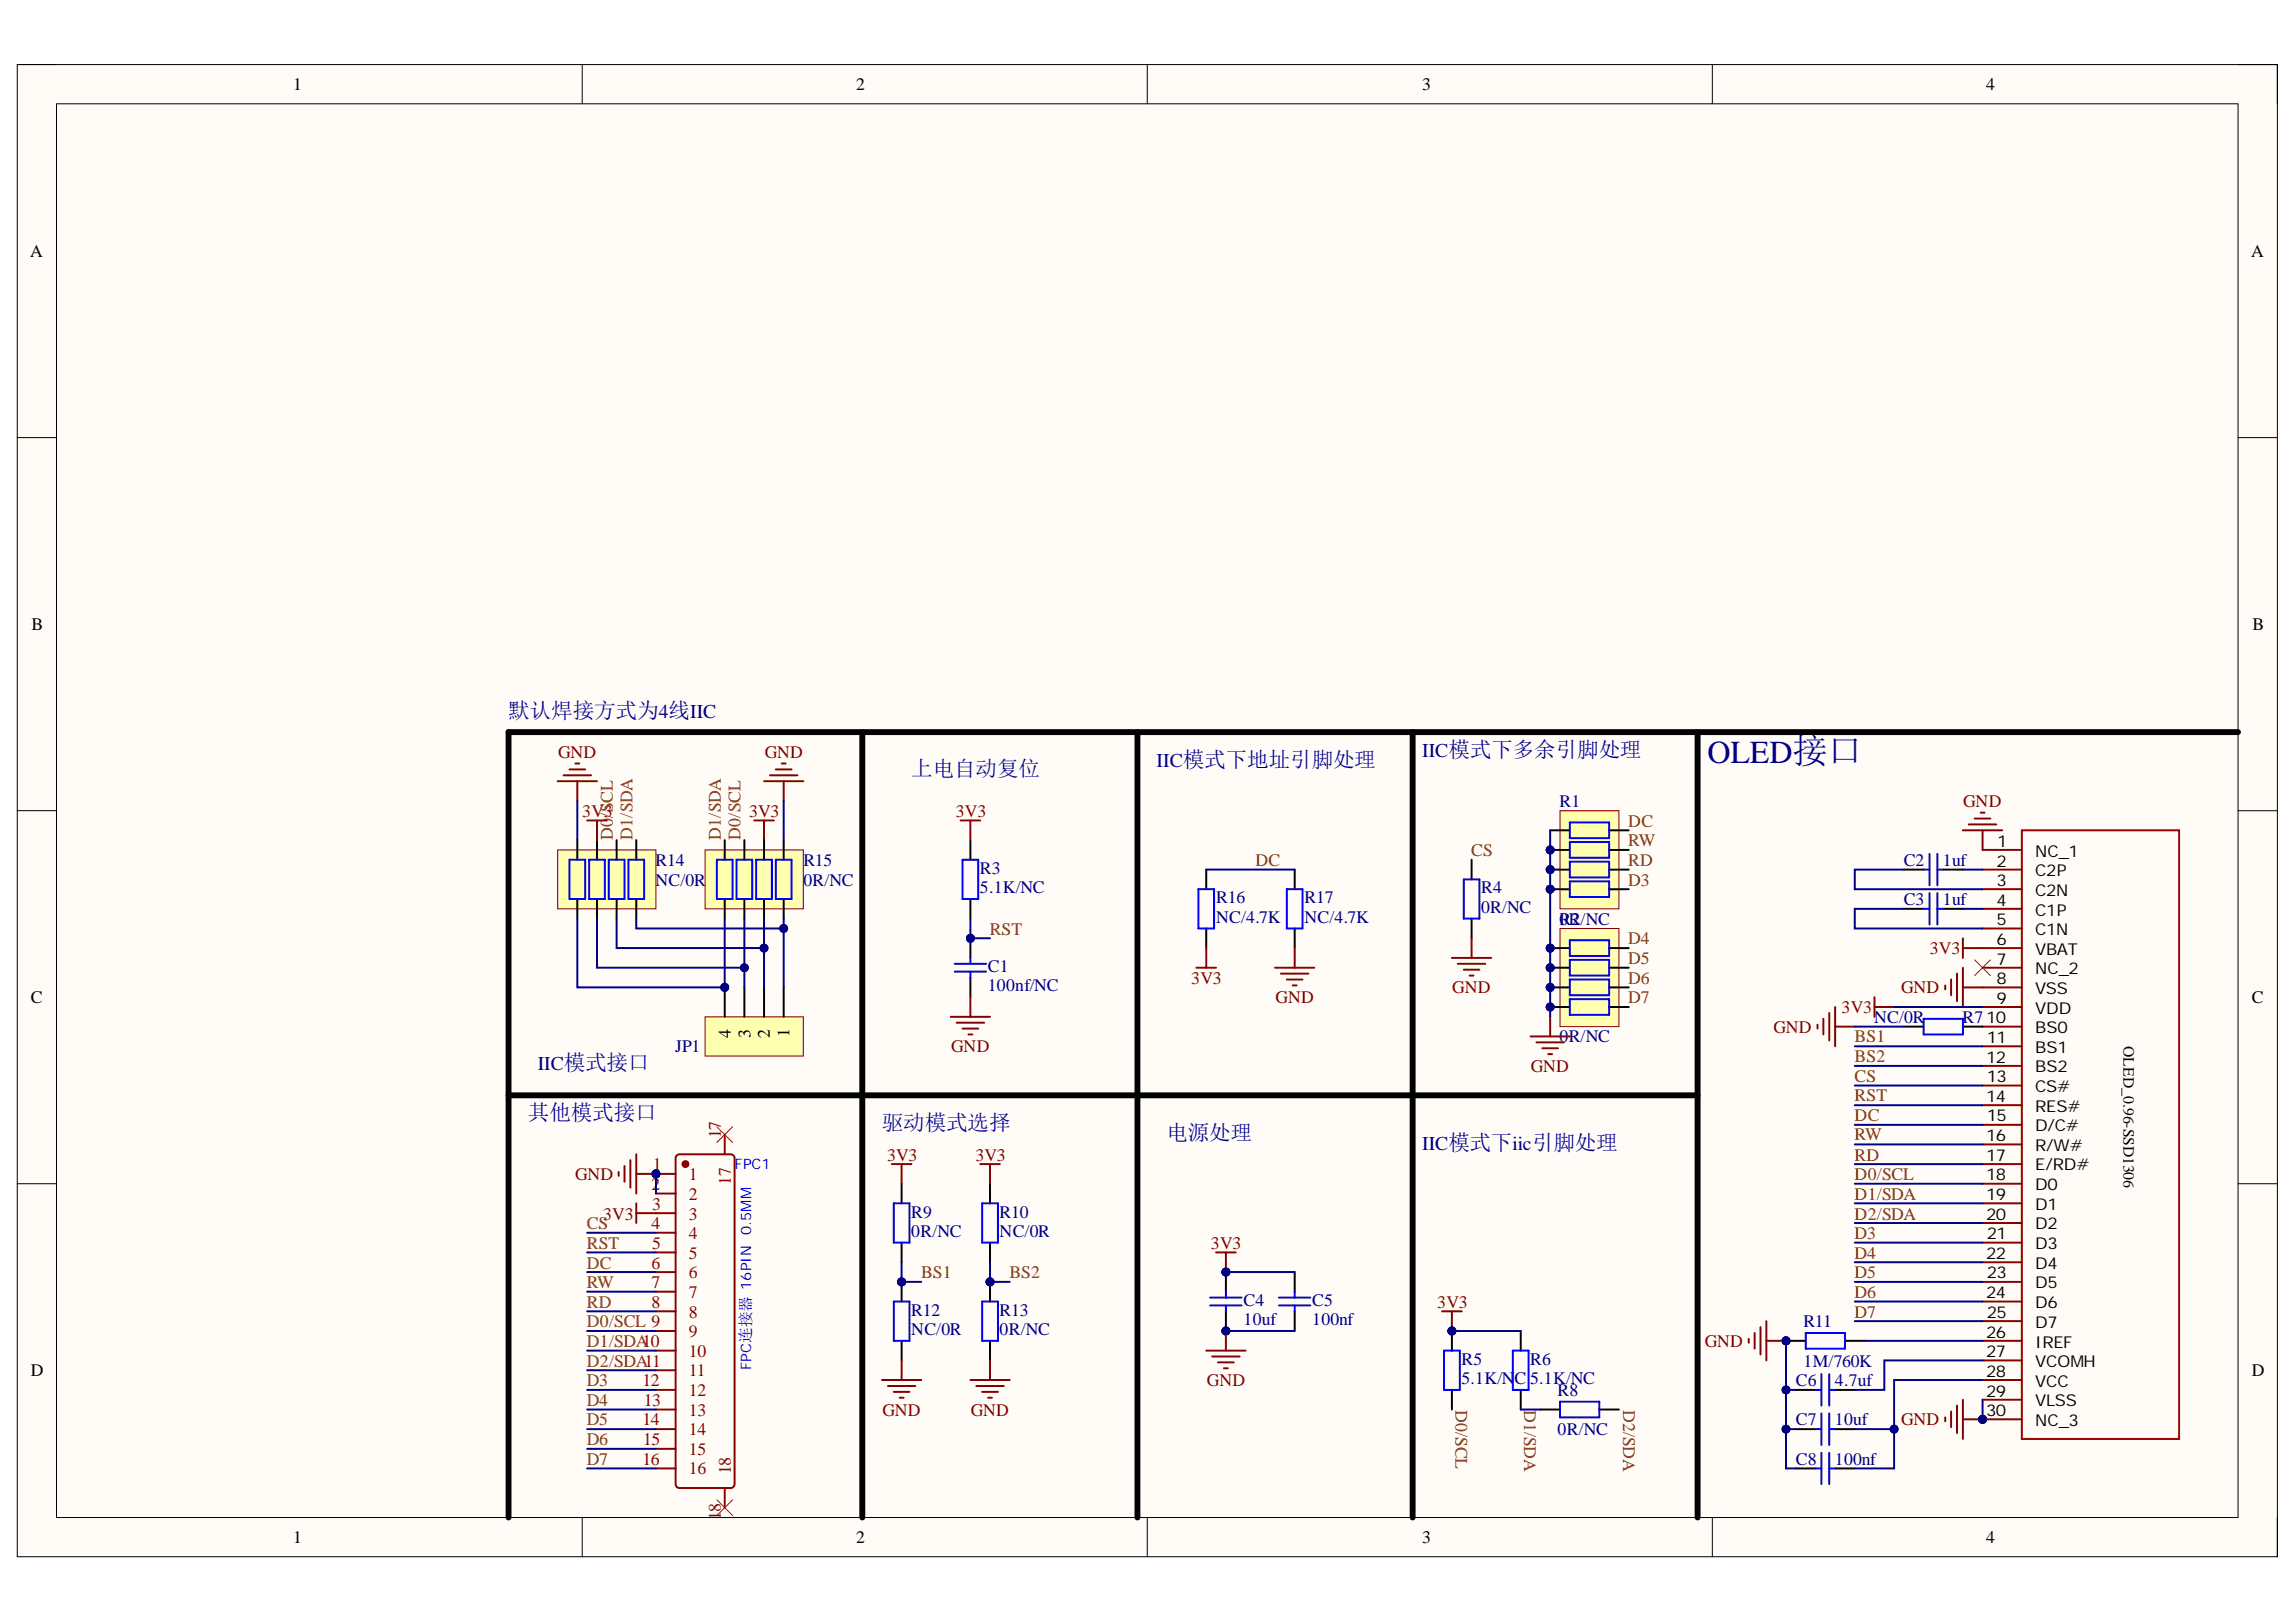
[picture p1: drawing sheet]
<svg xmlns="http://www.w3.org/2000/svg" width="297mm" height="210mm" viewBox="0 0 297 210" stroke-linecap="round" stroke-linejoin="round" font-family="sans-serif">
<defs><g id="words">
<text font-size="4.1" fill="#000080" x="220.9" y="98.8">OLED接口</text>
<g font-size="2.8" fill="#000080">
<text x="65.8" y="92.9">默认焊接方式为4线IIC</text>
<text x="117.9" y="100.5">上电自动复位</text>
<text x="68.3" y="145">其他模式接口</text>
<text x="114.1" y="146.2">驱动模式选择</text>
<text x="150.9" y="147.5">电源处理</text>
</g>
<g font-size="2.5" fill="#000080">
<text x="149.6" y="99.2">IIC模式下地址引脚处理</text>
<text x="184" y="97.9">IIC模式下多余引脚处理</text>
<text x="69.6" y="138.5">IIC模式接口</text>
<text x="184" y="148.8">IIC模式下iic引脚处理</text>
</g>
<g font-size="2.3">
<text x="37.9" y="11.7">1</text>
<text x="110.8" y="11.7">2</text>
<text x="184" y="11.7">3</text>
<text x="256.9" y="11.7">4</text>
<text x="3.9" y="33.3">A</text>
<text x="291.2" y="33.3">A</text>
<text x="4.1" y="81.5">B</text>
<text x="291.4" y="81.5">B</text>
<text x="4" y="129.8">C</text>
<text x="291.3" y="129.8">C</text>
<text x="94.5" y="134.4" transform="rotate(-90 94.5 134.4)">4</text>
<text x="97.1" y="134.3" transform="rotate(-90 97.1 134.3)">3</text>
<text x="99.6" y="134.4" transform="rotate(-90 99.6 134.4)">2</text>
<text x="102.2" y="134.2" transform="rotate(-90 102.2 134.2)">1</text>
<text x="4" y="178.1">D</text>
<text x="291.3" y="178.1">D</text>
<text x="37.9" y="199.7">1</text>
<text x="110.8" y="199.7">2</text>
<text x="184" y="199.7">3</text>
<text x="256.9" y="199.7">4</text>
</g>
<g font-size="2.3" fill="#800000">
<text x="72.2" y="98.1">GND</text>
<text x="98.9" y="98.1">GND</text>
<text x="75.3" y="105.7">3V3</text>
<text x="96.9" y="105.7">3V3</text>
<text x="123.6" y="105.7">3V3</text>
<text x="254" y="104.4">GND</text>
<text x="249.7" y="123.5">3V3</text>
<text x="154.1" y="127.3">3V3</text>
<text x="165" y="129.8">GND</text>
<text x="187.9" y="128.6">GND</text>
<text x="238.2" y="131.1">3V3</text>
<text x="245.9" y="128.6">GND</text>
<text x="123.1" y="136.2">GND</text>
<text x="229.4" y="133.6">GND</text>
<text x="198" y="138.7">GND</text>
<text x="74.4" y="152.7">GND</text>
<text x="114.8" y="150.2">3V3</text>
<text x="126.2" y="150.2">3V3</text>
<text x="78" y="157.8">3V3</text>
<text x="156.7" y="161.6">3V3</text>
<text x="185.9" y="169.2">3V3</text>
<text x="156.1" y="179.4">GND</text>
<text x="220.6" y="174.3">GND</text>
<text x="114.2" y="183.2">GND</text>
<text x="125.6" y="183.2">GND</text>
<text x="245.9" y="184.5">GND</text>
</g>
<g font-size="2.3" fill="#000080">
<text x="201.8" y="104.4">R1</text>
<text x="84.8" y="112.1">R14</text>
<text x="103.9" y="112.1">R15</text>
<text x="126.8" y="113.1">R3</text>
<text x="246.3" y="112.1">C2</text>
<text x="251.4" y="112.1">1uf</text>
<text x="84.8" y="114.6">NC/0R</text>
<text x="103.9" y="114.6">0R/NC</text>
<text x="126.8" y="115.6">5.1K/NC</text>
<text x="157.3" y="116.9">R16</text>
<text x="157.3" y="119.4">NC/4.7K</text>
<text x="168.8" y="116.9">R17</text>
<text x="168.8" y="119.4">NC/4.7K</text>
<text x="191.6" y="115.6">R4</text>
<text x="191.6" y="118.1">0R/NC</text>
<text x="201.8" y="119.7">R2</text>
<text x="201.8" y="119.7">0R/NC</text>
<text x="246.3" y="117.1">C3</text>
<text x="251.4" y="117.1">1uf</text>
<text x="127.8" y="125.8">C1</text>
<text x="127.8" y="128.3">100nf/NC</text>
<text x="87.3" y="136.2">JP1</text>
<text x="201.8" y="134.9">0R/NC</text>
<text x="242.5" y="132.4">NC/0R</text>
<text x="253.9" y="132.4">R7</text>
<text x="117.9" y="157.6">R9</text>
<text x="117.9" y="160.1">0R/NC</text>
<text x="129.3" y="157.6">R10</text>
<text x="129.3" y="160.1">NC/0R</text>
<text x="117.9" y="170.2">R12</text>
<text x="117.9" y="172.8">NC/0R</text>
<text x="129.3" y="170.2">R13</text>
<text x="129.3" y="172.8">0R/NC</text>
<text x="160.9" y="169">C4</text>
<text x="160.9" y="171.5">10uf</text>
<text x="169.8" y="169">C5</text>
<text x="169.8" y="171.5">100nf</text>
<text x="233.3" y="171.8">R11</text>
<text x="189.1" y="176.6">R5</text>
<text x="189.1" y="179.1">5.1K/N</text>
<text x="195.9" y="179.1">C</text>
<text x="198" y="176.6">R6</text>
<text x="198" y="179.1">5.1K/NC</text>
<text x="232.3" y="179.4">C6</text>
<text x="233.3" y="176.8">1M/760K</text>
<text x="237.4" y="179.4">4.7uf</text>
<text x="201.5" y="180.7">R8</text>
<text x="201.5" y="185.7">0R/NC</text>
<text x="232.3" y="184.5">C7</text>
<text x="237.4" y="184.5">10uf</text>
<text x="232.3" y="189.5">C8</text>
<text x="237.4" y="189.5">100nf</text>
</g>
<g font-size="2.3" fill="#783f04">
<text x="210.7" y="107">DC</text>
<text x="79.3" y="108.7" transform="rotate(-90 79.3 108.7)">D0/SCL</text>
<text x="81.8" y="108.7" transform="rotate(-90 81.8 108.7)">D1/SDA</text>
<text x="93.3" y="108.7" transform="rotate(-90 93.3 108.7)">D1/SDA</text>
<text x="95.8" y="108.7" transform="rotate(-90 95.8 108.7)">D0/SCL</text>
<text x="162.4" y="112.1">DC</text>
<text x="190.3" y="110.8">CS</text>
<text x="210.7" y="109.5">RW</text>
<text x="210.7" y="112.1">RD</text>
<text x="210.7" y="114.6">D3</text>
<text x="128.1" y="120.9">RST</text>
<text x="210.7" y="122.2">D4</text>
<text x="210.7" y="124.7">D5</text>
<text x="210.7" y="127.3">D6</text>
<text x="210.7" y="129.8">D7</text>
<text x="239.9" y="134.9">BS1</text>
<text x="239.9" y="137.4">BS2</text>
<text x="239.9" y="140">CS</text>
<text x="239.9" y="142.5">RST</text>
<text x="239.9" y="145">DC</text>
<text x="239.9" y="147.6">RW</text>
<text x="239.9" y="150.2">RD</text>
<text x="239.9" y="155.3">D1/SDA</text>
<text x="239.9" y="152.7">D0/SCL</text>
<text x="75.9" y="159.1">CS</text>
<text x="75.9" y="161.6">RST</text>
<text x="239.9" y="157.8">D2/SDA</text>
<text x="239.9" y="160.4">D3</text>
<text x="75.9" y="164.2">DC</text>
<text x="75.9" y="166.7">RW</text>
<text x="119.2" y="165.4">BS1</text>
<text x="130.6" y="165.4">BS2</text>
<text x="239.9" y="162.9">D4</text>
<text x="239.9" y="165.4">D5</text>
<text x="239.9" y="168">D6</text>
<text x="75.9" y="169.2">RD</text>
<text x="75.9" y="171.8">D0/SCL 9</text>
<text x="239.9" y="170.5">D7</text>
<text x="75.9" y="176.8">D2/SDA11</text>
<text x="75.9" y="179.4">D3</text>
<text x="75.9" y="174.3">D1/SDA10</text>
<text x="75.9" y="181.9">D4</text>
<text x="75.9" y="184.5">D5</text>
<text x="188.3" y="182.4" transform="rotate(90 188.3 182.4)">D0/SCL</text>
<text x="197.2" y="182.4" transform="rotate(90 197.2 182.4)">D1/SDA</text>
<text x="210" y="182.4" transform="rotate(90 210 182.4)">D2/SDA</text>
<text x="75.9" y="187">D6</text>
<text x="75.9" y="189.5">D7</text>
</g>
<g font-size="2.3" fill="#800">
<text x="93.3" y="147.3" transform="rotate(-90 93.3 147.3)">17</text>
<text x="84.3" y="154">2</text>
<text x="84.5" y="151.5">1</text>
<text x="89.1" y="152.7">1</text>
<text x="89.1" y="155.3">2</text>
<text x="94.5" y="153.3" transform="rotate(-90 94.5 153.3)">17</text>
<text x="84.3" y="159.1">4</text>
<text x="84.4" y="156.5">3</text>
<text x="84.4" y="161.6">5</text>
<text x="89.1" y="157.8">3</text>
<text x="89.1" y="160.4">4</text>
<text x="84.3" y="164.2">6</text>
<text x="84.3" y="166.7">7</text>
<text x="89.1" y="162.9">5</text>
<text x="89.1" y="165.4">6</text>
<text x="89.1" y="168">7</text>
<text x="84.3" y="169.2">8</text>
<text x="89.1" y="170.5">8</text>
<text x="89.1" y="173">9</text>
<text x="83.1" y="179.4">12</text>
<text x="89.1" y="175.6">10</text>
<text x="89.1" y="178.1">11</text>
<text x="83.1" y="184.5">14</text>
<text x="83.3" y="181.9">13</text>
<text x="89.1" y="180.7">12</text>
<text x="89.1" y="183.2">13</text>
<text x="89.1" y="185.7">14</text>
<text x="83.1" y="189.5">16</text>
<text x="83.2" y="187">15</text>
<text x="89.1" y="188.3">15</text>
<text x="89.1" y="190.8">16</text>
<text x="94.5" y="190.8" transform="rotate(-90 94.5 190.8)">18</text>
<text x="93.3" y="196.7" transform="rotate(-90 93.3 196.7)">18</text>
</g>
<g font-size="2.1">
<text x="258.3" y="112.1">2</text>
<text x="258.4" y="109.6">1</text>
<text x="263.3" y="110.9">NC_1</text>
<text x="263.3" y="113.4">C2P</text>
<text x="258.3" y="114.7">3</text>
<text x="258.3" y="117.2">4</text>
<text x="258.3" y="119.8">5</text>
<text x="263.3" y="116">C2N</text>
<text x="263.3" y="118.5">C1P</text>
<text x="258.3" y="122.3">6</text>
<text x="258.3" y="124.8">7</text>
<text x="263.3" y="121">C1N</text>
<text x="263.3" y="123.6">VBAT</text>
<text x="258.3" y="127.4">8</text>
<text x="258.3" y="129.9">9</text>
<text x="263.3" y="126.1">NC_2</text>
<text x="263.3" y="128.6">VSS</text>
<text x="263.3" y="131.2">VDD</text>
<text x="256.9" y="132.4">10</text>
<text x="256.9" y="137.5">12</text>
<text x="257" y="135">11</text>
<text x="263.3" y="133.7">BS0</text>
<text x="263.3" y="136.2">BS1</text>
<text x="256.9" y="142.6">14</text>
<text x="257" y="140.1">13</text>
<text x="263.3" y="138.8">BS2</text>
<text x="263.3" y="141.3">CS#</text>
<text x="263.3" y="143.9">RES#</text>
<text x="256.9" y="147.7">16</text>
<text x="257" y="145.1">15</text>
<text x="263.3" y="146.4">D/C#</text>
<text x="263.3" y="148.9">R/W#</text>
<text x="256.9" y="150.2">17</text>
<text x="256.9" y="152.7">18</text>
<text x="256.9" y="155.3">19</text>
<text x="263.3" y="151.5">E/RD#</text>
<text x="263.3" y="154">D0</text>
<text x="256.9" y="157.8">20</text>
<text x="257" y="160.4">21</text>
<text x="263.3" y="156.5">D1</text>
<text x="263.3" y="159.1">D2</text>
<text x="263.3" y="161.6">D3</text>
<text x="256.9" y="162.9">22</text>
<text x="256.9" y="168">24</text>
<text x="257" y="165.4">23</text>
<text x="263.3" y="164.2">D4</text>
<text x="263.3" y="166.7">D5</text>
<text x="256.9" y="173.1">26</text>
<text x="257" y="170.6">25</text>
<text x="263.3" y="169.3">D6</text>
<text x="263.3" y="171.9">D7</text>
<text x="256.9" y="175.7">27</text>
<text x="256.9" y="178.2">28</text>
<text x="263.3" y="174.4">IREF</text>
<text x="263.3" y="176.9">VCOMH</text>
<text x="263.3" y="179.5">VCC</text>
<text x="256.9" y="180.7">29</text>
<text x="256.9" y="183.3">30</text>
<text x="263.3" y="182">VLSS</text>
<text x="263.3" y="184.5">NC_3</text>
</g>
<text font-size="2" x="274.7" y="135.4" transform="rotate(90 274.7 135.4)">OLED_0.96-SSD1306</text>
<g font-size="1.9" fill="#00f">
<text x="95" y="151.3">FPC1</text>
<text x="97.2" y="159.8" transform="rotate(-90 97.2 159.8)">0.5MM</text>
<text x="97.2" y="177.4" transform="rotate(-90 97.2 177.4)">FPC连接器 16PIN</text>
</g>
</g></defs>
<path d="M2.2 8.4h292.4v193.1h-292.4z" fill-rule="evenodd" fill="#fffcf8"/>
<path d="M2.2 8.4h292.4v193.1h-292.4z" fill="none" stroke="#000" stroke-width=".13"/>
<path d="M7.3 13.4h282.2v183h-282.2z" fill-rule="evenodd" fill="#fffcf8"/>
<g fill="none" stroke="#000" stroke-width=".13">
<path d="M2.2 8.4h5.1M7.3 13.4h282.2v183h-282.2zM75.3 8.4v5M148.4 8.4v5M221.5 8.4v5M289.5 8.4h5.1v5M2.2 56.6h5.1M289.5 56.6h5.1M2.2 104.9h5.1M289.5 104.9h5.1M2.2 153.2h5.1M289.5 153.2h5.1"/>
<path d="M75.3 196.4v5.1M148.4 196.4v5.1M221.5 196.4v5.1M294.6 196.4v5.1"/>
</g>
<circle cx="256.5" cy="183.7" r=".51" fill="#000080"/>
<circle cx="256.5" cy="183.7" r=".51" fill="none" stroke="#000080" stroke-width=".13"/>
<path d="M261.6 107.5h20.3v78.7h-20.3z" fill="none" stroke="#a00000" stroke-width=".25"/>
<g fill="none" stroke="#800" stroke-width=".25">
<path d="M256.5 110h5.1M256.5 112.5h5.1M256.5 115.1h5.1M256.5 117.6h5.1M256.5 120.2h5.1M256.5 122.7h5.1M256.5 125.2h5.1M256.5 127.8h5.1M256.5 130.3h5.1M256.5 132.9h5.1M256.5 135.4h5.1M256.5 137.9h5.1"/>
<path d="M256.5 140.5h5.1M256.5 143h5.1M256.5 145.6h5.1M256.5 148.1h5.1M256.5 150.6h5.1M256.5 153.2h5.1M256.5 155.7h5.1M256.5 158.3h5.1M256.5 160.8h5.1M256.5 163.3h5.1M256.5 165.9h5.1M256.5 168.4h5.1"/>
<path d="M256.5 171h5.1M256.5 173.5h5.1M256.5 176.1h5.1M256.5 178.6h5.1M256.5 181.1h5.1M256.5 183.7h5.1"/>
</g>
<circle cx="256.5" cy="183.7" r=".51" fill="#000080"/>
<circle cx="256.5" cy="183.7" r=".51" fill="none" stroke="#000080" stroke-width=".13"/>
<path d="M246.3 112.5h2.6M246.3 117.6h2.6M251.4 112.5h2.5M251.4 117.6h2.5" fill="none" stroke="#000" stroke-width=".25"/>
<path d="M248.9 112.5h.7M248.9 117.6h.7M249.6 110.5v4.1M249.6 115.6v4.1M250.6 110.5v4.1M250.6 115.6v4.1M250.6 112.5h.8M250.6 117.6h.8" fill="none" stroke="#00f" stroke-width=".25"/>
<g fill="none" stroke="#800000" stroke-width=".25">
<path d="M253.9 107.5h5.1M254.7 106.7h3.6M255.5 105.9h2M256.2 105.2h.5M256.5 107.5v2.5M242.5 129v2.6M242.5 130.3h2.5M251.7 127.5v.5M252.4 126.8v2M253.2 126v3.6M253.9 121.4v2.6M253.9 125.2v5.1"/>
<path d="M253.9 122.7h2.6M253.9 127.8h2.6"/>
</g>
<path d="M255.5 124.2l2 2M257.5 124.2l-2 2" fill="none" stroke="#f00" stroke-width=".13"/>
<circle cx="231.1" cy="173.5" r=".51" fill="#000080"/>
<circle cx="231.1" cy="173.5" r=".51" fill="none" stroke="#000080" stroke-width=".13"/>
<path d="M231.1 173.5h2.5M238.7 173.5h2.5" fill="none" stroke="#000" stroke-width=".25"/>
<circle cx="231.1" cy="173.5" r=".51" fill="#000080"/>
<circle cx="231.1" cy="173.5" r=".51" fill="none" stroke="#000080" stroke-width=".13"/>
<path d="M233.6 172.5h5.1v2h-5.1z" fill="none" stroke="#00f" stroke-width=".25"/>
<path d="M226.2 173.3v.5M227 172.5v2M227.8 171.7v3.6M228.5 171v5.1M228.5 173.5h2.6" fill="none" stroke="#800000" stroke-width=".25"/>
<circle cx="231.1" cy="173.5" r=".51" fill="#000080"/>
<circle cx="231.1" cy="173.5" r=".51" fill="none" stroke="#000080" stroke-width=".13"/>
<path d="M232.3 179.9h2.6M237.4 179.9h2.6M232.3 184.9h2.6M237.4 184.9h2.6" fill="none" stroke="#000" stroke-width=".25"/>
<path d="M234.9 179.9h.7M235.6 177.8v4.1M236.7 177.8v4.1M236.7 179.9h.7M234.9 184.9h.7M235.6 182.9v4.1M236.7 182.9v4.1M236.7 184.9h.7" fill="none" stroke="#00f" stroke-width=".25"/>
<path d="M251.7 183.4v.5M252.4 182.7v2M253.2 181.9v3.6M253.9 181.1v5.1M253.9 183.7h2.6" fill="none" stroke="#800000" stroke-width=".25"/>
<circle cx="256.5" cy="183.7" r=".51" fill="#000080"/>
<circle cx="256.5" cy="183.7" r=".51" fill="none" stroke="#000080" stroke-width=".13"/>
<path d="M186.6 169.7h2.5M187.8 169.7v2.5" fill="none" stroke="#800000" stroke-width=".25"/>
<circle cx="187.8" cy="172.2" r=".51" fill="#000080"/>
<circle cx="187.8" cy="172.2" r=".51" fill="none" stroke="#000080" stroke-width=".13"/>
<circle cx="187.8" cy="172.2" r=".51" fill="#000080"/>
<circle cx="187.8" cy="172.2" r=".51" fill="none" stroke="#000080" stroke-width=".13"/>
<path d="M187.8 172.2v2.6" fill="none" stroke="#000" stroke-width=".25"/>
<circle cx="187.8" cy="172.2" r=".51" fill="#000080"/>
<circle cx="187.8" cy="172.2" r=".51" fill="none" stroke="#000080" stroke-width=".13"/>
<path d="M187.8 179.9v2.5M196.7 172.2v2.6M196.7 179.9v2.5" fill="none" stroke="#000" stroke-width=".25"/>
<path d="M186.8 174.8h2.1v5.1h-2.1zM195.7 174.8h2.1v5.1h-2.1z" fill="none" stroke="#00f" stroke-width=".25"/>
<circle cx="158.6" cy="172.2" r=".51" fill="#000080"/>
<circle cx="158.6" cy="172.2" r=".51" fill="none" stroke="#000080" stroke-width=".13"/>
<circle cx="158.6" cy="164.6" r=".51" fill="#000080"/>
<circle cx="158.6" cy="164.6" r=".51" fill="none" stroke="#000080" stroke-width=".13"/>
<path d="M158.6 169.7v2.5" fill="none" stroke="#000" stroke-width=".25"/>
<circle cx="158.6" cy="172.2" r=".51" fill="#000080"/>
<circle cx="158.6" cy="172.2" r=".51" fill="none" stroke="#000080" stroke-width=".13"/>
<path d="M158.6 164.6v2.6" fill="none" stroke="#000" stroke-width=".25"/>
<circle cx="158.6" cy="164.6" r=".51" fill="#000080"/>
<circle cx="158.6" cy="164.6" r=".51" fill="none" stroke="#000080" stroke-width=".13"/>
<path d="M156.6 167.9h4M156.6 168.9h4M158.6 167.2v.7M158.6 168.9v.8" fill="none" stroke="#00f" stroke-width=".25"/>
<path d="M157.3 162.1h2.6M158.6 162.1v2.5" fill="none" stroke="#800000" stroke-width=".25"/>
<circle cx="158.6" cy="164.6" r=".51" fill="#000080"/>
<circle cx="158.6" cy="164.6" r=".51" fill="none" stroke="#000080" stroke-width=".13"/>
<path d="M156.1 174.8h5M156.8 175.5h3.6M157.6 176.3h2M158.3 177.1h.6M158.6 172.2v2.6" fill="none" stroke="#800000" stroke-width=".25"/>
<circle cx="158.6" cy="172.2" r=".51" fill="#000080"/>
<circle cx="158.6" cy="172.2" r=".51" fill="none" stroke="#000080" stroke-width=".13"/>
<path d="M116.6 153.2v2.5M128.1 153.2v2.5M116.6 160.8v2.5M128.1 160.8v2.5M232.3 190h2.6M237.4 190h2.6" fill="none" stroke="#000" stroke-width=".25"/>
<path d="M115.6 155.7h2.1v5.1h-2.1zM127.1 155.7h2v5.1h-2zM234.9 190h.7M235.6 188v4.1M236.7 188v4.1M236.7 190h.7" fill="none" stroke="#00f" stroke-width=".25"/>
<circle cx="116.6" cy="165.9" r=".51" fill="#000080"/>
<circle cx="116.6" cy="165.9" r=".51" fill="none" stroke="#000080" stroke-width=".13"/>
<path d="M116.6 165.9v2.5" fill="none" stroke="#000" stroke-width=".25"/>
<circle cx="116.6" cy="165.9" r=".51" fill="#000080"/>
<circle cx="116.6" cy="165.9" r=".51" fill="none" stroke="#000080" stroke-width=".13"/>
<path d="M116.6 173.5v2.6" fill="none" stroke="#000" stroke-width=".25"/>
<path d="M115.6 168.4h2.1v5.1h-2.1z" fill="none" stroke="#00f" stroke-width=".25"/>
<circle cx="128.1" cy="165.9" r=".51" fill="#000080"/>
<circle cx="128.1" cy="165.9" r=".51" fill="none" stroke="#000080" stroke-width=".13"/>
<path d="M128.1 165.9v2.5" fill="none" stroke="#000" stroke-width=".25"/>
<circle cx="128.1" cy="165.9" r=".51" fill="#000080"/>
<circle cx="128.1" cy="165.9" r=".51" fill="none" stroke="#000080" stroke-width=".13"/>
<path d="M128.1 173.5v2.6M199.3 182.4h2.5M206.9 182.4h2.5" fill="none" stroke="#000" stroke-width=".25"/>
<path d="M127.1 168.4h2v5.1h-2zM201.8 181.4h5.1v2h-5.1z" fill="none" stroke="#00f" stroke-width=".25"/>
<g fill="none" stroke="#800000" stroke-width=".25">
<path d="M100.4 99.6h2M101.1 98.8h.5M97.6 106.2h2.5M98.8 101.1h5.1M98.8 106.2v2.5M99.6 100.3h3.6M101.4 101.1v2.5M115.4 150.6h2.5M116.6 150.6v2.6M126.8 150.6h2.6M128.1 150.6v2.6M114.1 178.6h5.1"/>
<path d="M114.9 179.4h3.5M116.6 176.1v2.5M125.5 178.6h5.1M126.3 179.4h3.6M128.1 176.1v2.5M115.6 180.1h2.1M116.4 180.9h.5M127.1 180.1h2M127.8 180.9h.5"/>
</g>
<circle cx="84.9" cy="151.9" r=".51" fill="#000080"/>
<circle cx="84.9" cy="151.9" r=".51" fill="none" stroke="#000080" stroke-width=".13"/>
<path d="M87.5 149.6l.2-.2h.2h6.6h.3l.2 .2v.3v42.2v.2l-.2 .2-.3 .1h-6.6l-.2-.1-.2-.2-.1-.2v-42.2z" fill="none" stroke="#800" stroke-width=".25"/>
<circle cx="88.7" cy="150.6" r=".38" fill="#800"/>
<g fill="none" stroke="#800" stroke-width=".25">
<path d="M84.9 151.9h2.5"/>
<circle cx="88.7" cy="150.6" r=".38"/>
</g>
<circle cx="84.9" cy="151.9" r=".51" fill="#000080"/>
<circle cx="84.9" cy="151.9" r=".51" fill="none" stroke="#000080" stroke-width=".13"/>
<g fill="none" stroke="#800" stroke-width=".25">
<path d="M84.9 154.5h2.5M84.9 157h2.5M84.9 159.5h2.5M93.8 146.8v2.6M84.9 162.1h2.5M84.9 164.6h2.5M84.9 167.2h2.5M84.9 169.7h2.5M84.9 172.2h2.5M84.9 174.8h2.5M84.9 177.3h2.5M84.9 179.9h2.5"/>
<path d="M84.9 182.4h2.5M84.9 184.9h2.5M84.9 187.5h2.5M84.9 190h2.5M93.8 192.6v2.5"/>
</g>
<path d="M80 151.7v.5M80.8 150.9v2M81.6 150.1v3.6M82.3 149.4v5.1M82.3 155.7v2.6M82.3 157h2.6M82.3 151.9h2.6" fill="none" stroke="#800000" stroke-width=".25"/>
<circle cx="84.9" cy="151.9" r=".51" fill="#000080"/>
<circle cx="84.9" cy="151.9" r=".51" fill="none" stroke="#000080" stroke-width=".13"/>
<path d="M190.4 111.3v2.5M190.4 118.9v2.5M246.3 132.9h2.6M253.9 132.9h2.6M167.5 164.6v2.6M167.5 169.7v2.5" fill="none" stroke="#000" stroke-width=".25"/>
<path d="M189.4 113.8h2v5.1h-2zM248.9 131.8h5v2.1h-5zM165.5 167.9h4M165.5 168.9h4M167.5 167.2v.7M167.5 168.9v.8" fill="none" stroke="#00f" stroke-width=".25"/>
<path d="M187.8 124h5.1M188.6 124.7h3.6M189.4 125.5h2M190.1 126.2h.5M190.4 121.4v2.6M235.1 132.6v.5M235.9 131.8v2.1M236.7 131.1v3.5M237.4 130.3v5.1M237.4 132.9h2.6" fill="none" stroke="#800000" stroke-width=".25"/>
<circle cx="125.5" cy="121.4" r=".51" fill="#000080"/>
<circle cx="125.5" cy="121.4" r=".51" fill="none" stroke="#000080" stroke-width=".13"/>
<path d="M125.5 121.4v2.6M125.5 126.5v2.5" fill="none" stroke="#000" stroke-width=".25"/>
<circle cx="125.5" cy="121.4" r=".51" fill="#000080"/>
<circle cx="125.5" cy="121.4" r=".51" fill="none" stroke="#000080" stroke-width=".13"/>
<path d="M124.5 111.3h2.1v5h-2.1zM123.5 124.7h4.1M123.5 125.7h4.1M125.5 124v.7M125.5 125.7v.8" fill="none" stroke="#00f" stroke-width=".25"/>
<path d="M125.5 108.7v2.6M125.5 116.3v2.6" fill="none" stroke="#000" stroke-width=".25"/>
<path d="M124.3 106.2h2.5M125.5 106.2v2.5M123 131.6h5.1M123.8 132.3h3.5M124.5 133.1h2.1M125.3 133.9h.5M125.5 129v2.6" fill="none" stroke="#800000" stroke-width=".25"/>
<circle cx="200.6" cy="122.7" r=".51" fill="#000080"/>
<circle cx="200.6" cy="122.7" r=".51" fill="none" stroke="#000080" stroke-width=".13"/>
<circle cx="200.6" cy="125.2" r=".51" fill="#000080"/>
<circle cx="200.6" cy="125.2" r=".51" fill="none" stroke="#000080" stroke-width=".13"/>
<circle cx="200.6" cy="127.8" r=".51" fill="#000080"/>
<circle cx="200.6" cy="127.8" r=".51" fill="none" stroke="#000080" stroke-width=".13"/>
<circle cx="200.6" cy="130.3" r=".51" fill="#000080"/>
<circle cx="200.6" cy="130.3" r=".51" fill="none" stroke="#000080" stroke-width=".13"/>
<path d="M201.8 120.2h7.6v12.7h-7.6z" fill-rule="evenodd" fill="#ffffb0"/>
<path d="M201.8 120.2h7.6v12.7h-7.6z" fill="none" stroke="#800000" stroke-width=".13"/>
<path d="M200.5 122.7h2.6M208.2 122.7h2.5" fill="none" stroke="#000" stroke-width=".25"/>
<circle cx="200.6" cy="122.7" r=".51" fill="#000080"/>
<circle cx="200.6" cy="122.7" r=".51" fill="none" stroke="#000080" stroke-width=".13"/>
<path d="M203.1 121.7h5.1v2h-5.1z" fill="none" stroke="#00f" stroke-width=".25"/>
<path d="M200.5 125.2h2.6M208.2 125.2h2.5" fill="none" stroke="#000" stroke-width=".25"/>
<circle cx="200.6" cy="125.2" r=".51" fill="#000080"/>
<circle cx="200.6" cy="125.2" r=".51" fill="none" stroke="#000080" stroke-width=".13"/>
<path d="M203.1 124.2h5.1v2h-5.1z" fill="none" stroke="#00f" stroke-width=".25"/>
<path d="M200.5 127.8h2.6M208.2 127.8h2.5" fill="none" stroke="#000" stroke-width=".25"/>
<circle cx="200.6" cy="127.8" r=".51" fill="#000080"/>
<circle cx="200.6" cy="127.8" r=".51" fill="none" stroke="#000080" stroke-width=".13"/>
<path d="M203.1 126.8h5.1v2h-5.1z" fill="none" stroke="#00f" stroke-width=".25"/>
<path d="M200.5 130.3h2.6M208.2 130.3h2.5" fill="none" stroke="#000" stroke-width=".25"/>
<circle cx="200.6" cy="130.3" r=".51" fill="#000080"/>
<circle cx="200.6" cy="130.3" r=".51" fill="none" stroke="#000080" stroke-width=".13"/>
<path d="M203.1 129.3h5.1v2h-5.1z" fill="none" stroke="#00f" stroke-width=".25"/>
<circle cx="200.6" cy="110" r=".51" fill="#000080"/>
<circle cx="200.6" cy="110" r=".51" fill="none" stroke="#000080" stroke-width=".13"/>
<circle cx="200.6" cy="112.5" r=".51" fill="#000080"/>
<circle cx="200.6" cy="112.5" r=".51" fill="none" stroke="#000080" stroke-width=".13"/>
<circle cx="200.6" cy="115.1" r=".51" fill="#000080"/>
<circle cx="200.6" cy="115.1" r=".51" fill="none" stroke="#000080" stroke-width=".13"/>
<path d="M201.8 104.9h7.6v12.7h-7.6z" fill-rule="evenodd" fill="#ffffb0"/>
<path d="M201.8 104.9h7.6v12.7h-7.6z" fill="none" stroke="#800000" stroke-width=".13"/>
<path d="M200.5 107.5h2.6M200.5 110h2.6M208.2 107.5h2.5M208.2 110h2.5" fill="none" stroke="#000" stroke-width=".25"/>
<path d="M203.1 106.4h5.1v2.1h-5.1z" fill="none" stroke="#00f" stroke-width=".25"/>
<circle cx="200.6" cy="110" r=".51" fill="#000080"/>
<circle cx="200.6" cy="110" r=".51" fill="none" stroke="#000080" stroke-width=".13"/>
<path d="M203.1 109h5.1v2h-5.1z" fill="none" stroke="#00f" stroke-width=".25"/>
<path d="M200.5 112.5h2.6M208.2 112.5h2.5" fill="none" stroke="#000" stroke-width=".25"/>
<circle cx="200.6" cy="112.5" r=".51" fill="#000080"/>
<circle cx="200.6" cy="112.5" r=".51" fill="none" stroke="#000080" stroke-width=".13"/>
<path d="M203.1 111.5h5.1v2.1h-5.1z" fill="none" stroke="#00f" stroke-width=".25"/>
<path d="M200.5 115.1h2.6M208.2 115.1h2.5" fill="none" stroke="#000" stroke-width=".25"/>
<circle cx="200.6" cy="115.1" r=".51" fill="#000080"/>
<circle cx="200.6" cy="115.1" r=".51" fill="none" stroke="#000080" stroke-width=".13"/>
<path d="M203.1 114.1h5.1v2h-5.1z" fill="none" stroke="#00f" stroke-width=".25"/>
<path d="M198 134.1h5.1M198.8 134.9h3.5M199.5 135.7h2.1M200.3 136.4h.5M200.5 131.6v2.5" fill="none" stroke="#800000" stroke-width=".25"/>
<path d="M91.2 110h12.7v7.6h-12.7z" fill-rule="evenodd" fill="#ffffb0"/>
<path d="M91.2 110h12.7v7.6h-12.7z" fill="none" stroke="#800000" stroke-width=".13"/>
<path d="M93.8 108.7v2.6M93.8 116.3v2.6M96.3 108.7v2.6M96.3 116.3v2.6M98.8 108.7v2.6M98.8 116.3v2.6M101.4 108.7v2.6M101.4 116.3v2.6" fill="none" stroke="#000" stroke-width=".25"/>
<path d="M92.7 111.3h2.1v5h-2.1zM95.3 111.3h2v5h-2zM97.8 111.3h2.1v5h-2.1zM100.4 111.3h2v5h-2z" fill="none" stroke="#00f" stroke-width=".25"/>
<circle cx="93.8" cy="127.8" r=".51" fill="#000080"/>
<circle cx="93.8" cy="127.8" r=".51" fill="none" stroke="#000080" stroke-width=".13"/>
<path d="M91.2 131.6h12.7v5.1h-12.7z" fill-rule="evenodd" fill="#ffffb0"/>
<path d="M91.2 131.6h12.7v5.1h-12.7z" fill="none" stroke="#800000" stroke-width=".13"/>
<path d="M93.8 127.8v3.8M96.3 127.8v3.8M98.8 127.8v3.8M101.4 127.8v3.8" fill="none" stroke="#000" stroke-width=".25"/>
<circle cx="93.8" cy="127.8" r=".51" fill="#000080"/>
<circle cx="93.8" cy="127.8" r=".51" fill="none" stroke="#000080" stroke-width=".13"/>
<path d="M72.1 110h12.8v7.6h-12.8z" fill-rule="evenodd" fill="#ffffb0"/>
<path d="M72.1 110h12.8v7.6h-12.8z" fill="none" stroke="#800000" stroke-width=".13"/>
<path d="M74.7 108.7v2.6M74.7 116.3v2.6M77.2 108.7v2.6M77.2 116.3v2.6M79.8 108.7v2.6M79.8 116.3v2.6M82.3 108.7v2.6M82.3 116.3v2.6M156.1 112.5v2.6M167.5 112.5v2.6M156.1 120.2v2.5M167.5 120.2v2.5" fill="none" stroke="#000" stroke-width=".25"/>
<path d="M73.7 111.3h2v5h-2zM76.2 111.3h2v5h-2zM78.8 111.3h2v5h-2zM81.3 111.3h2v5h-2zM155 115.1h2.1v5.1h-2.1zM166.5 115.1h2v5.1h-2z" fill="none" stroke="#00f" stroke-width=".25"/>
<g fill="none" stroke="#800000" stroke-width=".25">
<path d="M73.7 99.6h2M74.4 98.8h.5M72.1 101.1h5.1M72.9 100.3h3.6M74.7 101.1v2.5M76 106.2h2.5M77.2 106.2v2.5M154.8 125.2h2.5M156.1 122.7v2.5M165 125.2h5M165.7 126h3.6M166.5 126.8h2"/>
<path d="M167.2 127.5h.5M167.5 122.7v2.5"/>
</g>
<path d="M92.7 145.8l2.1 2M94.8 145.8l-2.1 2M92.7 194.1l2.1 2M94.8 194.1l-2.1 2" fill="none" stroke="#f00" stroke-width=".13"/>
<path d="M111.6 94.7v101.7M147.2 94.7v101.7M182.8 94.7v101.7M219.6 94.7v101.7M289.5 94.7h-223.7v101.7M65.8 141.7h153.8" fill="none" stroke="#000" stroke-width=".76"/>
<path d="M246.3 112.5h-6.3v2.6h16.5M246.3 117.6h-6.3v2.6h16.5M253.9 112.5h2.6M253.9 117.6h2.6M231.1 179.9h1.2M241.2 173.5h15.3" fill="none" stroke="#000080" stroke-width=".25"/>
<circle cx="231.1" cy="179.9" r=".51" fill="#000080"/>
<circle cx="231.1" cy="179.9" r=".51" fill="none" stroke="#000080" stroke-width=".13"/>
<path d="M256.5 176.1h-12.7v3.8h-3.8M256.5 178.6h-11.5v6.3h-5" fill="none" stroke="#000080" stroke-width=".25"/>
<circle cx="245" cy="184.9" r=".51" fill="#000080"/>
<circle cx="245" cy="184.9" r=".51" fill="none" stroke="#000080" stroke-width=".13"/>
<path d="M256.5 181.1v2.6" fill="none" stroke="#000080" stroke-width=".25"/>
<circle cx="256.5" cy="183.7" r=".51" fill="#000080"/>
<circle cx="256.5" cy="183.7" r=".51" fill="none" stroke="#000080" stroke-width=".13"/>
<path d="M187.8 172.2h8.9" fill="none" stroke="#000080" stroke-width=".25"/>
<circle cx="187.8" cy="172.2" r=".51" fill="#000080"/>
<circle cx="187.8" cy="172.2" r=".51" fill="none" stroke="#000080" stroke-width=".13"/>
<g fill="none" stroke="#000080" stroke-width=".25">
<path d="M240 135.4h16.5M240 137.9h16.5M240 140.5h16.5M240 143h16.5M240 145.6h16.5M240 148.1h16.5M240 150.6h16.5M240 153.2h16.5M240 155.7h16.5M240 158.3h16.5M240 160.8h16.5M240 163.3h16.5"/>
<path d="M240 165.9h16.5M240 168.4h16.5M240 171h16.5M231.1 184.9v5.1h1.2"/>
</g>
<circle cx="231.1" cy="184.9" r=".51" fill="#000080"/>
<circle cx="231.1" cy="184.9" r=".51" fill="none" stroke="#000080" stroke-width=".13"/>
<path d="M245 184.9v5.1h-5" fill="none" stroke="#000080" stroke-width=".25"/>
<circle cx="245" cy="184.9" r=".51" fill="#000080"/>
<circle cx="245" cy="184.9" r=".51" fill="none" stroke="#000080" stroke-width=".13"/>
<path d="M116.6 165.9h2.6" fill="none" stroke="#000080" stroke-width=".25"/>
<circle cx="116.6" cy="165.9" r=".51" fill="#000080"/>
<circle cx="116.6" cy="165.9" r=".51" fill="none" stroke="#000080" stroke-width=".13"/>
<path d="M116.6 163.3v2.6" fill="none" stroke="#000080" stroke-width=".25"/>
<circle cx="116.6" cy="165.9" r=".51" fill="#000080"/>
<circle cx="116.6" cy="165.9" r=".51" fill="none" stroke="#000080" stroke-width=".13"/>
<path d="M128.1 165.9h2.5" fill="none" stroke="#000080" stroke-width=".25"/>
<circle cx="128.1" cy="165.9" r=".51" fill="#000080"/>
<circle cx="128.1" cy="165.9" r=".51" fill="none" stroke="#000080" stroke-width=".13"/>
<path d="M128.1 163.3v2.6" fill="none" stroke="#000080" stroke-width=".25"/>
<circle cx="128.1" cy="165.9" r=".51" fill="#000080"/>
<circle cx="128.1" cy="165.9" r=".51" fill="none" stroke="#000080" stroke-width=".13"/>
<path d="M101.4 103.6v5.1M84.9 151.9v2.6M196.7 182.4h2.6" fill="none" stroke="#000080" stroke-width=".25"/>
<circle cx="84.9" cy="151.9" r=".51" fill="#000080"/>
<circle cx="84.9" cy="151.9" r=".51" fill="none" stroke="#000080" stroke-width=".13"/>
<g fill="none" stroke="#000080" stroke-width=".25">
<path d="M76 159.5h8.9M76 162.1h8.9M76 164.6h8.9M76 167.2h8.9M76 169.7h8.9M76 172.2h8.9M76 174.8h8.9M76 177.3h8.9M76 179.9h8.9M158.6 164.6h8.9M76 182.4h8.9M76 184.9h8.9"/>
<path d="M76 187.5h8.9M76 190h8.9"/>
</g>
<circle cx="158.6" cy="164.6" r=".51" fill="#000080"/>
<circle cx="158.6" cy="164.6" r=".51" fill="none" stroke="#000080" stroke-width=".13"/>
<path d="M158.6 172.2h8.9" fill="none" stroke="#000080" stroke-width=".25"/>
<circle cx="158.6" cy="172.2" r=".51" fill="#000080"/>
<circle cx="158.6" cy="172.2" r=".51" fill="none" stroke="#000080" stroke-width=".13"/>
<path d="M125.5 118.9v2.5h2.6M240 132.9h6.3M245 130.3h11.5" fill="none" stroke="#000080" stroke-width=".25"/>
<circle cx="125.5" cy="121.4" r=".51" fill="#000080"/>
<circle cx="125.5" cy="121.4" r=".51" fill="none" stroke="#000080" stroke-width=".13"/>
<path d="M231.1 173.5v11.4h1.2" fill="none" stroke="#000080" stroke-width=".25"/>
<circle cx="231.1" cy="173.5" r=".51" fill="#000080"/>
<circle cx="231.1" cy="173.5" r=".51" fill="none" stroke="#000080" stroke-width=".13"/>
<circle cx="231.1" cy="179.9" r=".51" fill="#000080"/>
<circle cx="231.1" cy="179.9" r=".51" fill="none" stroke="#000080" stroke-width=".13"/>
<circle cx="231.1" cy="184.9" r=".51" fill="#000080"/>
<circle cx="231.1" cy="184.9" r=".51" fill="none" stroke="#000080" stroke-width=".13"/>
<path d="M82.3 118.9v1.3h19.1" fill="none" stroke="#000080" stroke-width=".25"/>
<circle cx="101.4" cy="120.2" r=".51" fill="#000080"/>
<circle cx="101.4" cy="120.2" r=".51" fill="none" stroke="#000080" stroke-width=".13"/>
<path d="M79.8 118.9v3.8h19" fill="none" stroke="#000080" stroke-width=".25"/>
<circle cx="98.8" cy="122.7" r=".51" fill="#000080"/>
<circle cx="98.8" cy="122.7" r=".51" fill="none" stroke="#000080" stroke-width=".13"/>
<path d="M77.2 118.9v6.3h19.1" fill="none" stroke="#000080" stroke-width=".25"/>
<circle cx="96.3" cy="125.2" r=".51" fill="#000080"/>
<circle cx="96.3" cy="125.2" r=".51" fill="none" stroke="#000080" stroke-width=".13"/>
<path d="M74.7 118.9v8.9h19.1v-8.9" fill="none" stroke="#000080" stroke-width=".25"/>
<circle cx="93.8" cy="127.8" r=".51" fill="#000080"/>
<circle cx="93.8" cy="127.8" r=".51" fill="none" stroke="#000080" stroke-width=".13"/>
<path d="M74.7 103.6v5.1M96.3 118.9v8.9M156.1 112.5h11.4" fill="none" stroke="#000080" stroke-width=".25"/>
<circle cx="96.3" cy="125.2" r=".51" fill="#000080"/>
<circle cx="96.3" cy="125.2" r=".51" fill="none" stroke="#000080" stroke-width=".13"/>
<path d="M98.8 118.9v8.9" fill="none" stroke="#000080" stroke-width=".25"/>
<circle cx="98.8" cy="122.7" r=".51" fill="#000080"/>
<circle cx="98.8" cy="122.7" r=".51" fill="none" stroke="#000080" stroke-width=".13"/>
<path d="M101.4 118.9v8.9" fill="none" stroke="#000080" stroke-width=".25"/>
<circle cx="101.4" cy="120.2" r=".51" fill="#000080"/>
<circle cx="101.4" cy="120.2" r=".51" fill="none" stroke="#000080" stroke-width=".13"/>
<path d="M200.5 107.5v24.1" fill="none" stroke="#000080" stroke-width=".25"/>
<circle cx="200.6" cy="130.3" r=".51" fill="#000080"/>
<circle cx="200.6" cy="130.3" r=".51" fill="none" stroke="#000080" stroke-width=".13"/>
<circle cx="200.6" cy="127.8" r=".51" fill="#000080"/>
<circle cx="200.6" cy="127.8" r=".51" fill="none" stroke="#000080" stroke-width=".13"/>
<circle cx="200.6" cy="125.2" r=".51" fill="#000080"/>
<circle cx="200.6" cy="125.2" r=".51" fill="none" stroke="#000080" stroke-width=".13"/>
<circle cx="200.6" cy="122.7" r=".51" fill="#000080"/>
<circle cx="200.6" cy="122.7" r=".51" fill="none" stroke="#000080" stroke-width=".13"/>
<circle cx="200.6" cy="115.1" r=".51" fill="#000080"/>
<circle cx="200.6" cy="115.1" r=".51" fill="none" stroke="#000080" stroke-width=".13"/>
<circle cx="200.6" cy="112.5" r=".51" fill="#000080"/>
<circle cx="200.6" cy="112.5" r=".51" fill="none" stroke="#000080" stroke-width=".13"/>
<circle cx="200.6" cy="110" r=".51" fill="#000080"/>
<circle cx="200.6" cy="110" r=".51" fill="none" stroke="#000080" stroke-width=".13"/>
<use href="#words"/>
</svg>
